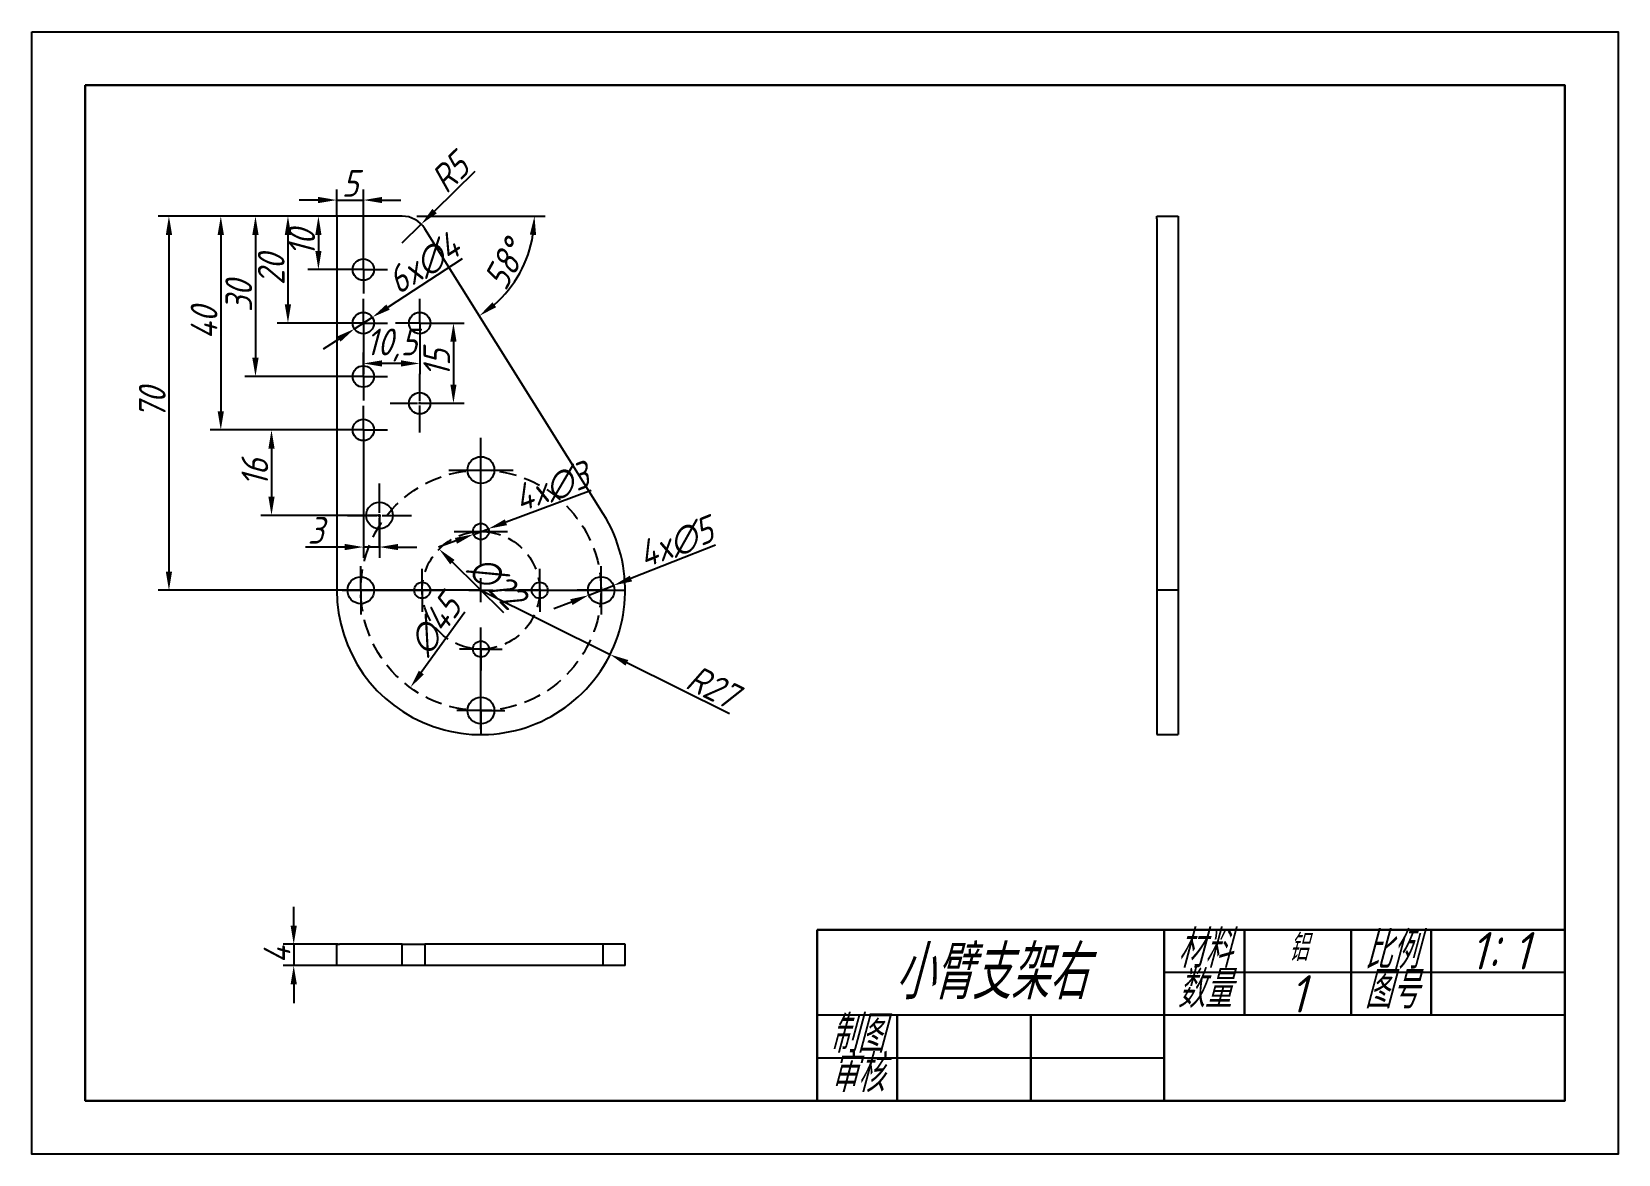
# Model space of a CAD drawing. Header units: millimetres. Extents: x 2895 to 3192, y 1640 to 1850.
import ezdxf

# ---------------------------------------------------------------- set-up
doc = ezdxf.new("R2010")
doc.units = ezdxf.units.MM
doc.linetypes.add('CENTER2', pattern=[28.575, 19.05, -3.175, 3.175, -3.175])
doc.linetypes.add('HIDDEN2', pattern=[4.7625, 3.175, -1.5875])
for name, color, linetype in [('10', 7, 'Continuous'), ('中心线', 1, 'CENTER2'), ('细实线', 3, 'Continuous'), ('虚线', 2, 'HIDDEN2')]:
    doc.layers.add(name, color=color, linetype=linetype)
doc.layers.add('粗实线', color=7, linetype='Continuous', lineweight=30)
doc.styles.get("Standard").update_dxf_attribs({"font": 'gbeitc.shx', "bigfont": 'gbcbig.shx'})
doc.dimstyles.new('ISO-25', dxfattribs={"dimtxt": 5, "dimasz": 3.5, "dimexe": 2, "dimexo": 0, "dimtad": 1, "dimdec": 1, "dimtxsty": 'Standard', "dimcen": 2.5, "dimadec": 0, "dimazin": 0, "dimtfac": 1, "dimtdec": 1, "dimtmove": 0, "dimatfit": 3, "dimfxl": 1, "dimarcsym": 0})

msp = doc.modelspace()

# ---------------------------------------------------------------- texts
at = {"layer": '细实线'}
for s, width, heights, insert, char_height, attachment_point in [('\\pxqc;材料', 15, [0], (3107.29, 1681.92), 7, 1), ('铝', 20, [0], (3132.35, 1678.65), 5, 5), ('\\pxqc;比例', 15, [0], (3142.29, 1681.66), 7, 1), ('\\pxqc;1：1', 15, [0], (3162.62, 1681.56), 7, 1), ('小臂支架右', 65, [0], (3074.79, 1674), 10, 5), ('\\pxqc;数量', 15, [0], (3107.29, 1674.38), 7, 1), ('1', 20, [0], (3132.29, 1670), 7, 5), ('\\pxqc;图号', 15, [0], (3142.29, 1674.27), 7, 1), ('\\pxqc;制图', 15, [8], (3042.29, 1666), 7, 1), ('\\pxqc;审核', 15, [8.61], (3042.29, 1658.61), 7, 1)]:
    msp.add_mtext_dynamic_manual_height_columns(s, width=width, gutter_width=17.5, heights=heights, dxfattribs=dict(at, insert=insert, char_height=char_height, attachment_point=attachment_point))

# ---------------------------------------------------------------- blocks, each defined once
blk = doc.blocks.new('SW_CENTERMARKSYMBOL_1')
at = {"layer": '10', "color": 0}
for p, q in [((0, 2.5), (0, 4.5)), ((-2.5, 0), (-4.5, 0)), ((0, 0), (-2.5, 0)), ((0, 0), (0, 2.5)), ((0, 0), (0, -2.5)), ((0, 0), (2.5, 0)), ((2.5, 0), (4.5, 0)), ((0, -2.5), (0, -4.5))]:
    blk.add_line(p, q, dxfattribs=at)
blk = doc.blocks.new('SW_CENTERMARKSYMBOL_2')
at = {"layer": '10', "color": 0}
for p, q in [((0, 2.5), (0, 4.5)), ((-2.5, 0), (-4.5, 0)), ((0, 0), (-2.5, 0)), ((0, 0), (0, 2.5)), ((0, 0), (0, -2.5)), ((0, 0), (2.5, 0)), ((2.5, 0), (4.5, 0)), ((0, -2.5), (0, -4.5))]:
    blk.add_line(p, q, dxfattribs=at)
blk = doc.blocks.new('SW_CENTERMARKSYMBOL_3')
at = {"layer": '10', "color": 0}
for p, q in [((0, 2.5), (0, 4.5)), ((-2.5, 0), (-4.5, 0)), ((0, 0), (-2.5, 0)), ((0, 0), (0, 2.5)), ((0, 0), (0, -2.5)), ((0, 0), (2.5, 0)), ((2.5, 0), (4.5, 0)), ((0, -2.5), (0, -4.5))]:
    blk.add_line(p, q, dxfattribs=at)
blk = doc.blocks.new('SW_CENTERMARKSYMBOL_4')
at = {"layer": '10', "color": 0}
for p, q in [((0, 2.5), (0, 4.5)), ((-2.5, 0), (-4.5, 0)), ((0, 0), (-2.5, 0)), ((0, 0), (0, 2.5)), ((0, 0), (0, -2.5)), ((0, 0), (2.5, 0)), ((2.5, 0), (4.5, 0)), ((0, -2.5), (0, -4.5))]:
    blk.add_line(p, q, dxfattribs=at)
blk = doc.blocks.new('SW_CENTERMARKSYMBOL_5')
at = {"layer": '10', "color": 0}
for p, q in [((0, 2.5), (0, 4.5)), ((-2.5, 0), (-4.5, 0)), ((0, 0), (-2.5, 0)), ((0, 0), (0, 2.5)), ((0, 0), (0, -2.5)), ((0, 0), (2.5, 0)), ((2.5, 0), (4.5, 0)), ((0, -2.5), (0, -4.5))]:
    blk.add_line(p, q, dxfattribs=at)
blk = doc.blocks.new('SW_CENTERMARKSYMBOL_6')
at = {"layer": '10', "color": 0}
for p, q in [((0, 2.5), (0, 4.5)), ((-2.5, 0), (-4.5, 0)), ((0, 0), (-2.5, 0)), ((0, 0), (0, 2.5)), ((0, 0), (0, -2.5)), ((0, 0), (2.5, 0)), ((2.5, 0), (4.5, 0)), ((0, -2.5), (0, -4.5))]:
    blk.add_line(p, q, dxfattribs=at)
blk = doc.blocks.new('SW_CENTERMARKSYMBOL_7')
at = {"layer": '10', "color": 0}
for p, q in [((0, 2.5), (0, 4.5)), ((-2.5, 0), (-4.5, 0)), ((0, 0), (-2.5, 0)), ((0, 0), (0, 2.5)), ((0, 0), (0, -2.5)), ((0, 0), (2.5, 0)), ((2.5, 0), (4.5, 0)), ((0, -2.5), (0, -4.5))]:
    blk.add_line(p, q, dxfattribs=at)
blk = doc.blocks.new('SW_CENTERMARKSYMBOL_8')
at = {"layer": '10', "color": 0}
for p, q in [((0, 2.5), (0, 4.5)), ((-2.5, 0), (-4.5, 0)), ((0, 0), (-2.5, 0)), ((0, 0), (0, 2.5)), ((0, 0), (0, -2.5)), ((0, 0), (2.5, 0)), ((2.5, 0), (4.5, 0)), ((0, -2.5), (0, -4.5))]:
    blk.add_line(p, q, dxfattribs=at)
blk = doc.blocks.new('SW_CENTERMARKSYMBOL_12')
at = {"layer": '10', "color": 0}
for p, q in [((0, 2.5), (0, 4)), ((-2.5, 0), (-4, 0)), ((0, 0), (-2.5, 0)), ((0, 0), (0, 2.5)), ((0, 0), (0, -2.5)), ((0, 0), (2.5, 0)), ((2.5, 0), (4, 0)), ((0, -2.5), (0, -4))]:
    blk.add_line(p, q, dxfattribs=at)
blk = doc.blocks.new('SW_CENTERMARKSYMBOL_13')
at = {"layer": '10', "color": 0}
for p, q in [((0, 2.5), (0, 4)), ((-2.5, 0), (-4, 0)), ((0, 0), (-2.5, 0)), ((0, 0), (0, 2.5)), ((0, 0), (0, -2.5)), ((0, 0), (2.5, 0)), ((2.5, 0), (4, 0)), ((0, -2.5), (0, -4))]:
    blk.add_line(p, q, dxfattribs=at)
blk = doc.blocks.new('SW_CENTERMARKSYMBOL_14')
at = {"layer": '10', "color": 0}
for p, q in [((0, 2.5), (0, 4)), ((-2.5, 0), (-4, 0)), ((0, 0), (-2.5, 0)), ((0, 0), (0, 2.5)), ((0, 0), (0, -2.5)), ((0, 0), (2.5, 0)), ((2.5, 0), (4, 0)), ((0, -2.5), (0, -4))]:
    blk.add_line(p, q, dxfattribs=at)
blk = doc.blocks.new('*U35')
at = {"layer": '中心线', "color": 0, "linetype": 'CENTER2', "transparency": 16777216}
for p, q in [((0, 0.4), (0, 5.5)), ((-5.5, 0), (-0.4, 0)), ((0.4, 0), (5.5, 0)), ((0, -5.5), (0, -0.4))]:
    blk.add_line(p, q, dxfattribs=at)
at = {"layer": '中心线', "color": 0, "linetype": 'Continuous', "transparency": 16777216}
for p, q in [((-0.2, 0), (0.2, 0)), ((0, -0.2), (0, 0.2))]:
    blk.add_line(p, q, dxfattribs=at)
blk = doc.blocks.new('*U37')
at = {"layer": '中心线', "color": 0, "linetype": 'CENTER2', "transparency": 16777216}
for p, q in [((0, 0.5), (0, 6)), ((-6, 0), (-0.5, 0)), ((0.5, 0), (6, 0)), ((0, -6), (0, -0.5))]:
    blk.add_line(p, q, dxfattribs=at)
at = {"layer": '中心线', "color": 0, "linetype": 'Continuous', "transparency": 16777216}
for p, q in [((-0.25, 0), (0.25, 0)), ((0, -0.25), (0, 0.25))]:
    blk.add_line(p, q, dxfattribs=at)
blk = doc.blocks.new('*U38')
at = {"layer": '中心线', "color": 0, "linetype": 'CENTER2', "transparency": 16777216}
for p, q in [((0, 0.3), (0, 5)), ((-5, 0), (-0.3, 0)), ((0.3, 0), (5, 0)), ((0, -5), (0, -0.3))]:
    blk.add_line(p, q, dxfattribs=at)
at = {"layer": '中心线', "color": 0, "linetype": 'Continuous', "transparency": 16777216}
for p, q in [((-0.15, 0), (0.15, 0)), ((0, -0.15), (0, 0.15))]:
    blk.add_line(p, q, dxfattribs=at)
blk = doc.blocks.new('*U39')
at = {"layer": '中心线', "color": 0, "linetype": 'CENTER2', "transparency": 16777216}
for p, q in [((0, 4.5), (0, 26)), ((-26, 0), (-4.5, 0)), ((4.5, 0), (26, 0)), ((0, -26), (0, -4.5))]:
    blk.add_line(p, q, dxfattribs=at)
at = {"layer": '中心线', "color": 0, "linetype": 'Continuous', "transparency": 16777216}
for p, q in [((-2.25, 0), (2.25, 0)), ((0, -2.25), (0, 2.25))]:
    blk.add_line(p, q, dxfattribs=at)
blk = doc.blocks.new('*D40')
at = {"layer": 'Defpoints', "color": 0, "transparency": 16777216}
for p in [(2979.38, 1745.5), (3003.56, 1733.49)]:
    blk.add_point(p, dxfattribs=at)
at = {"layer": '细实线', "color": 0, "lineweight": -2, "transparency": 16777216}
for p, q in [((2979.38, 1745.5), (3003.56, 1733.49)), ((3025.88, 1722.4), (3006.7, 1731.93))]:
    blk.add_line(p, q, dxfattribs=at)
at = {"layer": '细实线', "color": 0, "transparency": 16777216}
blk.add_solid([(3006.96, 1732.45), (3006.44, 1731.41), (3003.56, 1733.49)], dxfattribs=at)
at = {"layer": '细实线', "color": 0, "transparency": 16777216, "insert": (3022.7, 1727.47), "char_height": 5, "attachment_point": 5, "rotation": 333.5922}
blk.add_mtext('R27', dxfattribs=at)
blk = doc.blocks.new('*D41')
at = {"layer": 'Defpoints', "color": 0, "transparency": 16777216}
for p in [(2971.54, 1753.22), (2987.22, 1737.78)]:
    blk.add_point(p, dxfattribs=at)
at = {"layer": '细实线', "color": 0, "lineweight": -2, "transparency": 16777216}
blk.add_line((2983.65, 1741.29), (2974.04, 1750.76), dxfattribs=at)
at = {"layer": '细实线', "color": 0, "transparency": 16777216}
blk.add_solid([(2974.45, 1751.18), (2973.63, 1750.34), (2971.54, 1753.22)], dxfattribs=at)
at = {"layer": '细实线', "color": 0, "transparency": 16777216, "insert": (2982.29, 1747.02), "char_height": 5, "attachment_point": 5, "rotation": 315.4275}
blk.add_mtext('∅22', dxfattribs=at)
blk = doc.blocks.new('*D42')
at = {"layer": 'Defpoints', "color": 0, "transparency": 16777216}
for p in [(2992.61, 1763.7), (2966.15, 1727.29)]:
    blk.add_point(p, dxfattribs=at)
at = {"layer": '细实线', "color": 0, "lineweight": -2, "transparency": 16777216}
blk.add_line((2976.39, 1741.38), (2968.21, 1730.13), dxfattribs=at)
at = {"layer": '细实线', "color": 0, "transparency": 16777216}
blk.add_solid([(2967.74, 1730.47), (2968.68, 1729.78), (2966.15, 1727.29)], dxfattribs=at)
at = {"layer": '细实线', "color": 0, "transparency": 16777216, "insert": (2970.8, 1739.01), "char_height": 5, "attachment_point": 5, "rotation": 53.9972}
blk.add_mtext('∅45', dxfattribs=at)
blk = doc.blocks.new('*D43')
at = {"layer": 'Defpoints', "color": 0, "transparency": 16777216}
for p in [(2977.97, 1755.97), (2980.79, 1757.02)]:
    blk.add_point(p, dxfattribs=at)
at = {"layer": '细实线', "color": 0, "lineweight": -2, "transparency": 16777216}
for p, q in [((3000.04, 1764.17), (2984.07, 1758.24)), ((2977.97, 1755.97), (2980.79, 1757.02)), ((2974.69, 1754.76), (2971.41, 1753.54))]:
    blk.add_line(p, q, dxfattribs=at)
at = {"layer": '细实线', "color": 0, "transparency": 16777216}
for points in [[(2983.86, 1758.78), (2984.27, 1757.69), (2980.79, 1757.02)], [(2974.49, 1755.3), (2974.9, 1754.21), (2977.97, 1755.97)]]:
    blk.add_solid(points, dxfattribs=at)
at = {"layer": '细实线', "color": 0, "transparency": 16777216, "insert": (2992.61, 1764.74), "char_height": 5, "attachment_point": 5, "rotation": 20.3736}
blk.add_mtext('4x∅3', dxfattribs=at)
blk = doc.blocks.new('*D44')
at = {"layer": 'Defpoints', "color": 0, "transparency": 16777216}
for p in [(3004.2, 1746.41), (2999.55, 1744.58)]:
    blk.add_point(p, dxfattribs=at)
at = {"layer": '细实线', "color": 0, "lineweight": -2, "transparency": 16777216}
for p, q in [((3023.31, 1753.96), (3007.46, 1747.7)), ((2999.55, 1744.58), (3004.2, 1746.41)), ((2996.3, 1743.29), (2993.04, 1742.01))]:
    blk.add_line(p, q, dxfattribs=at)
at = {"layer": '细实线', "color": 0, "transparency": 16777216}
for points in [[(3007.25, 1748.24), (3007.67, 1747.16), (3004.2, 1746.41)], [(2996.09, 1743.83), (2996.51, 1742.75), (2999.55, 1744.58)]]:
    blk.add_solid(points, dxfattribs=at)
at = {"layer": '细实线', "color": 0, "transparency": 16777216, "insert": (3015.86, 1754.38), "char_height": 5, "attachment_point": 5, "rotation": 21.5589}
blk.add_mtext('4x∅5', dxfattribs=at)
blk = doc.blocks.new('*D46')
at = {"layer": 'Defpoints', "color": 0, "transparency": 16777216}
for p in [(2955.7, 1794.41), (2959.06, 1796.59), (2957.38, 1775.5), (2940.17, 1759.5), (2960.38, 1759.5)]:
    blk.add_point(p, dxfattribs=at)
at = {"layer": '细实线', "color": 0, "lineweight": -2, "transparency": 16777216}
for p, q in [((2975.84, 1807.5), (2961.99, 1798.49)), ((2955.7, 1794.41), (2959.06, 1796.59)), ((2952.77, 1792.5), (2949.83, 1790.59)), ((2957.38, 1775.5), (2938.17, 1775.5)), ((2940.17, 1772), (2940.17, 1763)), ((2960.38, 1759.5), (2938.17, 1759.5))]:
    blk.add_line(p, q, dxfattribs=at)
at = {"layer": '细实线', "color": 0, "transparency": 16777216}
for points in [[(2961.67, 1798.98), (2962.31, 1798), (2959.06, 1796.59)], [(2952.45, 1792.99), (2953.09, 1792.01), (2955.7, 1794.41)], [(2939.59, 1772), (2940.75, 1772), (2940.17, 1775.5)], [(2939.59, 1763), (2940.75, 1763), (2940.17, 1759.5)]]:
    blk.add_solid(points, dxfattribs=at)
at = {"layer": '细实线', "color": 0, "transparency": 16777216, "char_height": 5, "attachment_point": 5}
for s, insert, rotation in [('6x∅4', (2968.68, 1806.57), 33.0269), ('16', (2937.05, 1767.5), 90)]:
    blk.add_mtext(s, dxfattribs=dict(at, insert=insert, rotation=rotation))
blk = doc.blocks.new('*D47')
at = {"layer": 'Defpoints', "color": 0, "transparency": 16777216}
for p in [(2952.38, 1815.5), (2948.95, 1805.5), (2957.38, 1805.5), (2957.38, 1775.5), (2960.38, 1759.5), (2957.38, 1753.59)]:
    blk.add_point(p, dxfattribs=at)
at = {"layer": '细实线', "color": 0, "lineweight": -2, "transparency": 16777216}
for p, q in [((2952.38, 1815.5), (2946.95, 1815.5)), ((2948.95, 1812), (2948.95, 1809)), ((2957.38, 1805.5), (2946.95, 1805.5)), ((2957.38, 1775.5), (2957.38, 1751.59)), ((2960.38, 1759.5), (2960.38, 1751.59)), ((2953.88, 1753.59), (2946.53, 1753.59)), ((2960.38, 1753.59), (2957.38, 1753.59)), ((2963.88, 1753.59), (2967.38, 1753.59))]:
    blk.add_line(p, q, dxfattribs=at)
at = {"layer": '细实线', "color": 0, "transparency": 16777216}
for points in [[(2948.37, 1812), (2949.53, 1812), (2948.95, 1815.5)], [(2948.37, 1809), (2949.53, 1809), (2948.95, 1805.5)], [(2953.88, 1754.18), (2953.88, 1753.01), (2957.38, 1753.59)], [(2963.88, 1754.18), (2963.88, 1753.01), (2960.38, 1753.59)]]:
    blk.add_solid(points, dxfattribs=at)
at = {"layer": '细实线', "color": 0, "transparency": 16777216, "insert": (2945.82, 1810.5), "char_height": 5, "attachment_point": 5, "rotation": 90}
blk.add_mtext('10', dxfattribs=at)
at = {"layer": '细实线', "color": 0, "transparency": 16777216, "insert": (2948.45, 1756.72), "char_height": 5, "attachment_point": 5}
blk.add_mtext('3', dxfattribs=at)
blk = doc.blocks.new('*D48')
at = {"layer": 'Defpoints', "color": 0, "transparency": 16777216}
for p in [(2952.38, 1815.5), (2943.25, 1795.5), (2957.38, 1795.5)]:
    blk.add_point(p, dxfattribs=at)
at = {"layer": '细实线', "color": 0, "lineweight": -2, "transparency": 16777216}
for p, q in [((2952.38, 1815.5), (2941.25, 1815.5)), ((2943.25, 1812), (2943.25, 1799)), ((2957.38, 1795.5), (2941.25, 1795.5))]:
    blk.add_line(p, q, dxfattribs=at)
at = {"layer": '细实线', "color": 0, "transparency": 16777216}
for points in [[(2942.66, 1812), (2943.83, 1812), (2943.25, 1815.5)], [(2942.66, 1799), (2943.83, 1799), (2943.25, 1795.5)]]:
    blk.add_solid(points, dxfattribs=at)
at = {"layer": '细实线', "color": 0, "transparency": 16777216, "insert": (2940.12, 1805.5), "char_height": 5, "attachment_point": 5, "rotation": 90}
blk.add_mtext('20', dxfattribs=at)
blk = doc.blocks.new('*D49')
at = {"layer": 'Defpoints', "color": 0, "transparency": 16777216}
for p in [(2952.38, 1815.5), (2937.17, 1785.5), (2957.38, 1785.5)]:
    blk.add_point(p, dxfattribs=at)
at = {"layer": '细实线', "color": 0, "lineweight": -2, "transparency": 16777216}
for p, q in [((2952.38, 1815.5), (2935.17, 1815.5)), ((2937.17, 1812), (2937.17, 1789)), ((2957.38, 1785.5), (2935.17, 1785.5))]:
    blk.add_line(p, q, dxfattribs=at)
at = {"layer": '细实线', "color": 0, "transparency": 16777216}
for points in [[(2936.58, 1812), (2937.75, 1812), (2937.17, 1815.5)], [(2936.58, 1789), (2937.75, 1789), (2937.17, 1785.5)]]:
    blk.add_solid(points, dxfattribs=at)
at = {"layer": '细实线', "color": 0, "transparency": 16777216, "insert": (2934.04, 1800.5), "char_height": 5, "attachment_point": 5, "rotation": 90}
blk.add_mtext('30', dxfattribs=at)
blk = doc.blocks.new('*D50')
at = {"layer": 'Defpoints', "color": 0, "transparency": 16777216}
for p in [(2952.38, 1815.5), (2930.68, 1775.5), (2957.38, 1775.5)]:
    blk.add_point(p, dxfattribs=at)
at = {"layer": '细实线', "color": 0, "lineweight": -2, "transparency": 16777216}
for p, q in [((2952.38, 1815.5), (2928.68, 1815.5)), ((2930.68, 1812), (2930.68, 1779)), ((2957.38, 1775.5), (2928.68, 1775.5))]:
    blk.add_line(p, q, dxfattribs=at)
at = {"layer": '细实线', "color": 0, "transparency": 16777216}
for points in [[(2930.09, 1812), (2931.26, 1812), (2930.68, 1815.5)], [(2930.09, 1779), (2931.26, 1779), (2930.68, 1775.5)]]:
    blk.add_solid(points, dxfattribs=at)
at = {"layer": '细实线', "color": 0, "transparency": 16777216, "insert": (2927.55, 1795.5), "char_height": 5, "attachment_point": 5, "rotation": 90}
blk.add_mtext('40', dxfattribs=at)
blk = doc.blocks.new('*D51')
at = {"layer": 'Defpoints', "color": 0, "transparency": 16777216}
for p in [(2957.38, 1818.51), (2952.38, 1815.5), (2957.38, 1805.5)]:
    blk.add_point(p, dxfattribs=at)
at = {"layer": '细实线', "color": 0, "lineweight": -2, "transparency": 16777216}
for p, q in [((2948.88, 1818.51), (2945.38, 1818.51)), ((2952.38, 1815.5), (2952.38, 1820.51)), ((2952.38, 1818.51), (2957.38, 1818.51)), ((2957.38, 1805.5), (2957.38, 1820.51)), ((2960.88, 1818.51), (2964.38, 1818.51))]:
    blk.add_line(p, q, dxfattribs=at)
at = {"layer": '细实线', "color": 0, "transparency": 16777216}
for points in [[(2948.88, 1819.1), (2948.88, 1817.93), (2952.38, 1818.51)], [(2960.88, 1819.1), (2960.88, 1817.93), (2957.38, 1818.51)]]:
    blk.add_solid(points, dxfattribs=at)
at = {"layer": '细实线', "color": 0, "transparency": 16777216, "insert": (2954.88, 1821.64), "char_height": 5, "attachment_point": 5}
blk.add_mtext('5', dxfattribs=at)
blk = doc.blocks.new('*D52')
at = {"layer": 'Defpoints', "color": 0, "transparency": 16777216}
for p in [(2952.38, 1815.5), (2920.97, 1745.5), (2979.38, 1745.5)]:
    blk.add_point(p, dxfattribs=at)
at = {"layer": '细实线', "color": 0, "lineweight": -2, "transparency": 16777216}
for p, q in [((2952.38, 1815.5), (2918.97, 1815.5)), ((2920.97, 1812), (2920.97, 1749)), ((2979.38, 1745.5), (2918.97, 1745.5))]:
    blk.add_line(p, q, dxfattribs=at)
at = {"layer": '细实线', "color": 0, "transparency": 16777216}
for points in [[(2920.39, 1812), (2921.56, 1812), (2920.97, 1815.5)], [(2920.39, 1749), (2921.56, 1749), (2920.97, 1745.5)]]:
    blk.add_solid(points, dxfattribs=at)
at = {"layer": '细实线', "color": 0, "transparency": 16777216, "insert": (2917.85, 1780.5), "char_height": 5, "attachment_point": 5, "rotation": 90}
blk.add_mtext('70', dxfattribs=at)
blk = doc.blocks.new('*D53')
at = {"layer": 'Defpoints', "color": 0, "transparency": 16777216}
for p in [(2952.38, 1815.5), (2964.61, 1815.5), (2968.85, 1813.15), (2984.58, 1801.75), (3002.26, 1759.83)]:
    blk.add_point(p, dxfattribs=at)
at = {"layer": '细实线', "color": 0, "lineweight": -2, "transparency": 16777216}
blk.add_line((2967.38, 1815.5), (2991.4, 1815.5), dxfattribs=at)
blk.add_arc((2967.38, 1815.5), 22.02, 311.188, 350.8837, dxfattribs=at)
at = {"layer": '细实线', "color": 0, "transparency": 16777216}
for points in [[(2988.54, 1812.05), (2989.7, 1811.96), (2989.4, 1815.5)], [(2982.23, 1798.46), (2981.53, 1799.39), (2979.07, 1796.84)]]:
    blk.add_solid(points, dxfattribs=at)
at = {"layer": '细实线', "color": 0, "transparency": 16777216, "insert": (2983.91, 1806.35), "char_height": 5, "attachment_point": 5, "rotation": 61.0359}
blk.add_mtext('58°', dxfattribs=at)
blk = doc.blocks.new('*D54')
at = {"layer": 'Defpoints', "color": 0, "transparency": 16777216}
for p in [(2968.19, 1813.99), (2964.61, 1810.5)]:
    blk.add_point(p, dxfattribs=at)
at = {"layer": '细实线', "color": 0, "lineweight": -2, "transparency": 16777216}
for p, q in [((2978.26, 1823.84), (2970.69, 1816.44)), ((2964.61, 1810.5), (2968.19, 1813.99))]:
    blk.add_line(p, q, dxfattribs=at)
at = {"layer": '细实线', "color": 0, "transparency": 16777216}
blk.add_solid([(2970.28, 1816.86), (2971.1, 1816.02), (2968.19, 1813.99)], dxfattribs=at)
at = {"layer": '细实线', "color": 0, "transparency": 16777216, "insert": (2973.54, 1823.6), "char_height": 5, "attachment_point": 5, "rotation": 44.3515}
blk.add_mtext('R5', dxfattribs=at)
blk = doc.blocks.new('*D55')
at = {"layer": 'Defpoints', "color": 0, "transparency": 16777216}
for p in [(2957.38, 1795.5), (2967.91, 1795.5), (2957.38, 1787.94)]:
    blk.add_point(p, dxfattribs=at)
at = {"layer": '细实线', "color": 0, "lineweight": -2, "transparency": 16777216}
for p, q in [((2957.38, 1795.5), (2957.38, 1785.94)), ((2967.91, 1795.5), (2967.91, 1785.94)), ((2964.41, 1787.94), (2960.88, 1787.94))]:
    blk.add_line(p, q, dxfattribs=at)
at = {"layer": '细实线', "color": 0, "transparency": 16777216}
for points in [[(2960.88, 1788.53), (2960.88, 1787.36), (2957.38, 1787.94)], [(2964.41, 1788.53), (2964.41, 1787.36), (2967.91, 1787.94)]]:
    blk.add_solid(points, dxfattribs=at)
at = {"layer": '细实线', "color": 0, "transparency": 16777216, "insert": (2962.65, 1791.38), "char_height": 5, "attachment_point": 5}
blk.add_mtext('10,5', dxfattribs=at)
blk = doc.blocks.new('*D56')
at = {"layer": 'Defpoints', "color": 0, "transparency": 16777216}
for p in [(2967.91, 1795.5), (2967.91, 1780.5), (2974.23, 1780.5)]:
    blk.add_point(p, dxfattribs=at)
at = {"layer": '细实线', "color": 0, "lineweight": -2, "transparency": 16777216}
for p, q in [((2967.91, 1795.5), (2976.23, 1795.5)), ((2974.23, 1792), (2974.23, 1784)), ((2967.91, 1780.5), (2976.23, 1780.5))]:
    blk.add_line(p, q, dxfattribs=at)
at = {"layer": '细实线', "color": 0, "transparency": 16777216}
for points in [[(2973.65, 1792), (2974.81, 1792), (2974.23, 1795.5)], [(2973.65, 1784), (2974.81, 1784), (2974.23, 1780.5)]]:
    blk.add_solid(points, dxfattribs=at)
at = {"layer": '细实线', "color": 0, "transparency": 16777216, "insert": (2971.1, 1788), "char_height": 5, "attachment_point": 5, "rotation": 90}
blk.add_mtext('15', dxfattribs=at)
blk = doc.blocks.new('*D58')
at = {"layer": 'Defpoints', "color": 0, "transparency": 16777216}
for p in [(2952.62, 1679.28), (2944.33, 1675.28), (2952.62, 1675.28)]:
    blk.add_point(p, dxfattribs=at)
at = {"layer": '细实线', "color": 0, "lineweight": -2, "transparency": 16777216}
for p, q in [((2944.33, 1682.78), (2944.33, 1686.28)), ((2952.62, 1679.28), (2942.33, 1679.28)), ((2944.33, 1679.28), (2944.33, 1675.28)), ((2952.62, 1675.28), (2942.33, 1675.28)), ((2944.33, 1671.78), (2944.33, 1668.28))]:
    blk.add_line(p, q, dxfattribs=at)
at = {"layer": '细实线', "color": 0, "transparency": 16777216}
for points in [[(2943.75, 1682.78), (2944.92, 1682.78), (2944.33, 1679.28)], [(2943.75, 1671.78), (2944.92, 1671.78), (2944.33, 1675.28)]]:
    blk.add_solid(points, dxfattribs=at)
at = {"layer": '细实线', "color": 0, "transparency": 16777216, "insert": (2941.21, 1677.28), "char_height": 5, "attachment_point": 5, "rotation": 90}
blk.add_mtext('4', dxfattribs=at)
blk = doc.blocks.new('*U48')
at = {"layer": '中心线', "color": 0, "linetype": 'CENTER2', "transparency": 16777216}
for p, q in [((0, 0.5), (0, 6)), ((-6, 0), (-0.5, 0)), ((0.5, 0), (6, 0)), ((0, -6), (0, -0.5))]:
    blk.add_line(p, q, dxfattribs=at)
at = {"layer": '中心线', "color": 0, "linetype": 'Continuous', "transparency": 16777216}
for p, q in [((-0.25, 0), (0.25, 0)), ((0, -0.25), (0, 0.25))]:
    blk.add_line(p, q, dxfattribs=at)

# ---------------------------------------------------------------- dimensions: what is measured, and where the dimension line sits
at = {"layer": '细实线'}
dim = msp.add_radius_dim(center=(2964.61, 1810.5), mpoint=(2968.19, 1813.99), dimstyle='ISO-25', dxfattribs=at)
dim.commit()
dim.dimension.update_dxf_attribs({"geometry": '*D54', "text_midpoint": (2973.54, 1823.6)})
for base, p1, p2, picture, middle in [((2957.38, 1818.51), (2952.38, 1815.5), (2957.38, 1805.5), '*D51', (2954.88, 1821.64)), ((2957.38, 1787.94), (2967.91, 1795.5), (2957.38, 1795.5), '*D55', (2962.65, 1791.38))]:
    dim = msp.add_linear_dim(base=base, p1=p1, p2=p2, dimstyle='ISO-25', dxfattribs=at)
    dim.commit()
    dim.dimension.update_dxf_attribs({"geometry": picture, "text_midpoint": middle})
for base, p1, p2, picture, middle in [((2920.97, 1745.5), (2952.38, 1815.5), (2979.38, 1745.5), '*D52', (2917.85, 1780.5)), ((2930.68, 1775.5), (2952.38, 1815.5), (2957.38, 1775.5), '*D50', (2927.55, 1795.5)), ((2937.17, 1785.5), (2952.38, 1815.5), (2957.38, 1785.5), '*D49', (2934.04, 1800.5)), ((2943.25, 1795.5), (2952.38, 1815.5), (2957.38, 1795.5), '*D48', (2940.12, 1805.5)), ((2948.95, 1805.5), (2952.38, 1815.5), (2957.38, 1805.5), '*D47', (2945.82, 1810.5)), ((2940.17, 1759.5), (2957.38, 1775.5), (2960.38, 1759.5), '*D46', (2937.05, 1767.5)), ((2974.23, 1780.5), (2967.91, 1795.5), (2967.91, 1780.5), '*D56', (2971.1, 1788)), ((2944.33, 1675.28), (2952.62, 1679.28), (2952.62, 1675.28), '*D58', (2941.21, 1677.28))]:
    dim = msp.add_linear_dim(base=base, p1=p1, p2=p2, angle=90, dimstyle='ISO-25', dxfattribs=at)
    dim.commit()
    dim.dimension.update_dxf_attribs({"geometry": picture, "text_midpoint": middle})
dim = msp.add_linear_dim(base=(2957.38, 1753.59), p1=(2960.38, 1759.5), p2=(2957.38, 1775.5), dimstyle='ISO-25', dxfattribs=at)
dim.commit()
dim.dimension.update_dxf_attribs({"geometry": '*D47', "text_midpoint": (2948.45, 1753.59), "dimtype": 160})
dim = msp.add_angular_dim_2l(base=(2984.58, 1801.75), line1=((2964.61, 1815.5), (2952.38, 1815.5)), line2=((3002.26, 1759.83), (2968.85, 1813.15)), dimstyle='ISO-25', dxfattribs=at)
dim.commit()
dim.dimension.update_dxf_attribs({"geometry": '*D53', "text_midpoint": (2983.91, 1806.35)})
for p1, p2, text, picture, middle in [((2955.7, 1794.41), (2959.06, 1796.59), '6x<>', '*D46', (2968.68, 1806.57)), ((2977.97, 1755.97), (2980.79, 1757.02), '4x<>', '*D43', (2992.61, 1764.74)), ((2999.55, 1744.58), (3004.2, 1746.41), '4x<>', '*D44', (3015.86, 1754.38))]:
    dim = msp.add_diameter_dim_2p(p1=p1, p2=p2, text=text, dimstyle='ISO-25', dxfattribs=at)
    dim.commit()
    dim.dimension.update_dxf_attribs({"geometry": picture, "text_midpoint": middle})
for p1, p2, picture, middle in [((2992.61, 1763.7), (2966.15, 1727.29), '*D42', (2973.33, 1737.17)), ((2987.22, 1737.78), (2971.54, 1753.22), '*D41', (2980.09, 1744.79))]:
    dim = msp.add_diameter_dim_2p(p1=p1, p2=p2, dimstyle='ISO-25', dxfattribs=at)
    dim.commit()
    dim.dimension.update_dxf_attribs({"geometry": picture, "text_midpoint": middle, "dimtype": 163})
dim = msp.add_radius_dim(center=(2979.38, 1745.5), mpoint=(3003.56, 1733.49), dimstyle='ISO-25', dxfattribs=at)
dim.commit()
dim.dimension.update_dxf_attribs({"geometry": '*D40', "text_midpoint": (3021.31, 1724.67), "dimtype": 164})

# ---------------------------------------------------------------- linework, layer by layer
at = {"color": 7, "linetype": 'Continuous', "lineweight": 25}
for p, q in [((2952.38, 1815.5), (2952.38, 1745.5)), ((2964.61, 1815.5), (2952.38, 1815.5)), ((3105.89, 1815), (3105.89, 1815.5)), ((3105.89, 1815.5), (3109.89, 1815.5)), ((3105.89, 1815), (3105.89, 1745.5)), ((3109.89, 1815.5), (3109.89, 1815)), ((3109.89, 1815), (3109.89, 1745.5)), ((3002.26, 1759.83), (2968.85, 1813.15)), ((3109.89, 1745.5), (3105.89, 1745.5)), ((3105.89, 1745.5), (3105.89, 1718.5)), ((3109.89, 1745.5), (3109.89, 1718.5)), ((3105.89, 1718.5), (3109.89, 1718.5)), ((2952.38, 1675.28), (2952.38, 1679.28)), ((2952.38, 1679.28), (2952.88, 1679.28)), ((2964.61, 1679.28), (2952.88, 1679.28)), ((2964.61, 1675.28), (2964.61, 1679.28)), ((2964.61, 1679.28), (2968.85, 1679.28)), ((2968.85, 1679.28), (2968.85, 1675.28)), ((3002.26, 1679.28), (2968.85, 1679.28)), ((3002.26, 1675.28), (3002.26, 1679.28)), ((3006.38, 1679.28), (3002.26, 1679.28)), ((3006.38, 1675.28), (3006.38, 1679.28)), ((2952.88, 1675.28), (2952.38, 1675.28)), ((2964.61, 1675.28), (2952.88, 1675.28)), ((2968.85, 1675.28), (2964.61, 1675.28)), ((3002.26, 1675.28), (2968.85, 1675.28)), ((3006.38, 1675.28), (3002.26, 1675.28))]:
    msp.add_line(p, q, dxfattribs=at)
for centre, radius in [((2957.38, 1805.5), 2), ((2957.38, 1795.5), 2), ((2967.91, 1795.5), 2), ((2957.38, 1785.5), 2), ((2967.91, 1780.5), 2), ((2957.38, 1775.5), 2), ((2979.38, 1768), 2.5), ((2979.38, 1756.5), 1.5), ((2956.88, 1745.5), 2.5), ((2968.38, 1745.5), 1.5), ((2990.38, 1745.5), 1.5), ((3001.88, 1745.5), 2.5), ((2979.38, 1734.5), 1.5), ((2979.38, 1723), 2.5)]:
    msp.add_circle(centre, radius, dxfattribs=at)
for centre, radius, start, end in [((2964.61, 1810.5), 5, 32.0717, 90), ((2979.38, 1745.5), 27, 180, 32.0717)]:
    msp.add_arc(centre, radius, start, end, dxfattribs=at)
at = {"layer": '粗实线'}
for p, q in [((3182.29, 1682), (3042.29, 1682)), ((3042.29, 1682), (3042.29, 1650)), ((3107.29, 1682), (3107.29, 1650)), ((3122.29, 1682), (3122.29, 1666)), ((3142.29, 1682), (3142.29, 1666)), ((3157.29, 1682), (3157.29, 1666)), ((3057.29, 1666), (3057.29, 1650)), ((3082.29, 1666), (3082.29, 1650)), ((3042.29, 1650), (3182.29, 1650))]:
    msp.add_line(p, q, dxfattribs=at)
msp.add_lwpolyline([(2905.29, 1840), (3182.29, 1840), (3182.29, 1650), (2905.29, 1650)], close=True, dxfattribs=at)
at = {"layer": '粗实线', "lineweight": 25}
msp.add_circle((2960.38, 1759.5), 2.5, dxfattribs=at)
at = {"layer": '细实线'}
for p, q in [((3182.29, 1674), (3107.29, 1674)), ((3192.29, 1672), (3192.29, 1640)), ((3182.29, 1666), (3042.29, 1666)), ((3107.29, 1658), (3042.29, 1658))]:
    msp.add_line(p, q, dxfattribs=at)
msp.add_lwpolyline([(2895.29, 1850), (3192.29, 1850), (3192.29, 1640), (2895.29, 1640)], close=True, dxfattribs=at)
at = {"layer": '虚线'}
for radius in [22.5, 11]:
    msp.add_circle((2979.38, 1745.5), radius, dxfattribs=at)

# ---------------------------------------------------------------- block references
at = {"layer": '中心线'}
for name, p in [('SW_CENTERMARKSYMBOL_4', (2957.38, 1805.5)), ('SW_CENTERMARKSYMBOL_5', (2957.38, 1795.5)), ('SW_CENTERMARKSYMBOL_8', (2967.91, 1795.5)), ('SW_CENTERMARKSYMBOL_7', (2957.38, 1785.5)), ('SW_CENTERMARKSYMBOL_6', (2957.38, 1775.5)), ('SW_CENTERMARKSYMBOL_3', (2956.88, 1745.5)), ('SW_CENTERMARKSYMBOL_14', (2968.38, 1745.5)), ('SW_CENTERMARKSYMBOL_12', (2990.38, 1745.5)), ('SW_CENTERMARKSYMBOL_1', (3001.88, 1745.5)), ('SW_CENTERMARKSYMBOL_13', (2979.38, 1734.5)), ('SW_CENTERMARKSYMBOL_2', (2979.38, 1723))]:
    msp.add_blockref(name, p, dxfattribs=at)
at = {"layer": '中心线', "linetype": 'CENTER2'}
for name, p in [('*U35', (2967.91, 1780.5)), ('*U37', (2979.38, 1768)), ('*U39', (2979.38, 1745.5)), ('*U48', (2960.38, 1759.5)), ('*U38', (2979.38, 1756.5))]:
    msp.add_blockref(name, p, dxfattribs=at)

msp.set_redraw_order([(e.dxf.handle, doc.entitydb.next_handle()) for e in msp.query("TEXT MTEXT ATTDEF DIMENSION ARC_DIMENSION")])  # texts and dimensions are drawn at this point

doc.saveas('drawing.dxf')
